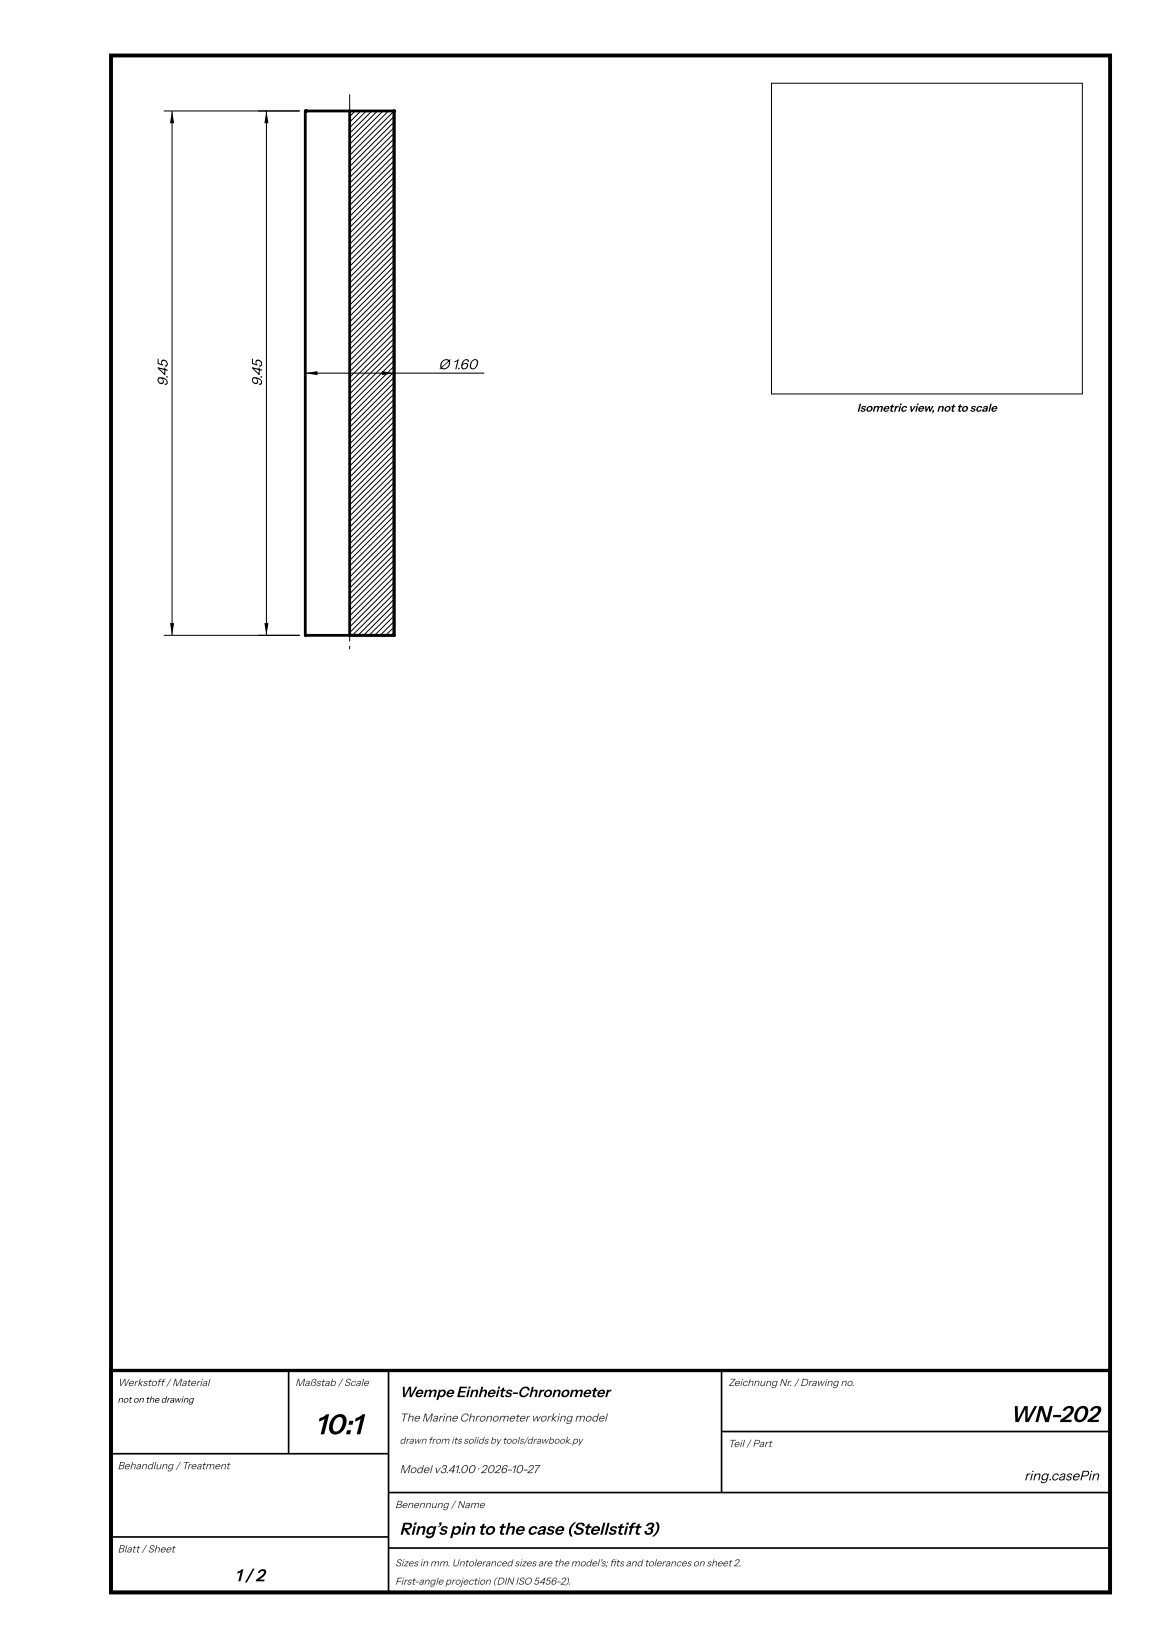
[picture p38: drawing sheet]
<svg xmlns="http://www.w3.org/2000/svg" width="210mm" height="297mm" viewBox="0 0 210 297" stroke-linecap="round" stroke-linejoin="round" font-family="sans-serif">
<defs><g id="words">
<text font-size="5.2" x="56.8" y="258.5">10:1</text>
<text font-size="4.1" x="182" y="256.3">WN-202</text>
<g font-size="3.1">
<text x="72" y="276.6">Ring’s pin to the case (Stellstift 3)</text>
<text x="42.3" y="285">1 / 2</text>
</g>
<text font-size="2.7" x="72" y="251.8">Wempe Einheits-Chronometer</text>
<g font-size="2.6">
<text x="30.2" y="69.6" transform="rotate(-90 30.2 69.6)">9.45</text>
<text x="47.2" y="69.6" transform="rotate(-90 47.2 69.6)">9.45</text>
<text x="79" y="66.5">Ø 1.60</text>
</g>
<text font-size="2.5" x="184.5" y="266.8">ring.casePin</text>
<text font-size="2.1" x="154.4" y="74.2">Isometric view, not to scale</text>
<g font-size="2.1" fill="#333">
<text x="72" y="256.2">The Marine Chronometer working model</text>
<text x="72" y="265.5">Model v3.41.00 · 2026-10-27</text>
</g>
<g font-size="1.9" fill="#333">
<text x="21.2" y="249.8">Werkstoff / Material</text>
<text x="53.2" y="249.8">Maßstab / Scale</text>
<text x="131.2" y="249.8">Zeichnung Nr. / Drawing no.</text>
<text x="131.2" y="260.8">Teil / Part</text>
<text x="21.2" y="264.8">Behandlung / Treatment</text>
<text x="71.2" y="271.8">Benennung / Name</text>
<text x="21.2" y="279.8">Blatt / Sheet</text>
</g>
<g font-size="1.8" fill="#333">
<text x="72" y="260.2">drawn from its solids by tools/drawbook.py</text>
<text x="71.2" y="282.3">Sizes in mm. Untoleranced sizes are the model's; fts and tolerances on sheet 2.</text>
<text x="71.2" y="285.6">First-angle projection (DIN ISO 5456-2).</text>
<text x="109.8" y="282.3">i</text>
</g>
<text font-size="1.6" x="21.2" y="252.8">not on the drawing</text>
</g></defs>
<path d="M63 20h8v94.5h-8zM63 20h-8v94.5h16v-94.5h-.1" fill="none" stroke="#000" stroke-width=".5"/>
<g fill="none" stroke="#000" stroke-width=".18">
<path d="M139 15h56v56h-56zM29.5 20h24.5M31 20v94.5M48 20v94.5M64 20l-1 1M65 20l-2 2M66 20l-3 3M67 20l-4 4M68 20l-5 5M69 20l-6 6M70 20l-7 7M71 20l-8 8"/>
<path d="M71 21l-8 8M71 22l-8 8M71 23l-8 8M71 24l-8 8M71 25l-8 8M71 26l-8 8M71 27l-8 8M71 28l-8 8M71 29l-8 8M71 30l-8 8M71 31l-8 8M71 32l-8 8"/>
<path d="M71 33l-8 8M71 34l-8 8M71 35l-8 8M71 36l-8 8M71 37l-8 8M71 38l-8 8M71 39l-8 8M71 40l-8 8M71 41l-8 8M71 42l-8 8M71 43l-8 8M71 44l-8 8"/>
<path d="M71 45l-8 8M71 46l-8 8M71 47l-8 8M71 48l-8 8M71 49l-8 8M71 50l-8 8M71 51l-8 8M71 52l-8 8M71 53l-8 8M71 54l-8 8M71 55l-8 8M71 56l-8 8"/>
<path d="M71 57l-8 8M71 58l-8 8M71 59l-8 8M55 67.3h32.2M71 60l-8 8M71 61l-8 8M71 62l-8 8M71 63l-8 8M71 64l-8 8M71 65l-8 8M71 66l-8 8M71 67l-8 8"/>
<path d="M71 68l-8 8M71 69l-8 8M71 70l-8 8M71 71l-8 8M71 72l-8 8M71 73l-8 8M71 74l-8 8M71 75l-8 8M71 76l-8 8M71 77l-8 8M71 78l-8 8M71 79l-8 8"/>
<path d="M71 80l-8 8M71 81l-8 8M71 82l-8 8M71 83l-8 8M71 84l-8 8M71 85l-8 8M71 86l-8 8M71 87l-8 8M71 88l-8 8M71 89l-8 8M71 90l-8 8M71 91l-8 8"/>
<path d="M71 92l-8 8M71 93l-8 8M71 94l-8 8M71 95l-8 8M71 96l-8 8M71 97l-8 8M71 98l-8 8M71 99l-8 8M29.5 114.5h24.5M71 100l-8 8M71 101l-8 8M71 102l-8 8"/>
<path d="M71 103l-8 8M71 104l-8 8M71 105l-8 8M71 106l-8 8M71 107l-7.5 7.5M71 108l-6.5 6.5M71 109l-5.5 5.5M71 110l-4.5 4.5M71 111l-3.5 3.5M71 112l-2.5 2.5M71 113l-1.5 1.5M71 114l-.5 .5"/>
</g>
<g fill="#000">
<path d="M31 20l.4 2.2h-.8zM48 20l.4 2.2h-.8zM55 67.3l2.2-.4v.7zM68.8 66.9l2.2 .4-2.2 .3zM30.6 112.3h.8l-.4 2.2zM47.6 112.3h.8l-.4 2.2z"/>
<path d="M62.9 17h.2v5h-.2zM62.9 22.8h.2v.6h-.2zM62.9 24.2h.2v5h-.2zM62.9 30h.2v.6h-.2zM62.9 31.4h.2v5h-.2zM62.9 37.2h.2v.6h-.2zM62.9 38.6h.2v5h-.2zM62.9 44.4h.2v.6h-.2zM62.9 45.8h.2v5h-.2zM62.9 51.6h.2v.6h-.2zM62.9 53h.2v5h-.2zM62.9 58.8h.2v.6h-.2zM62.9 60.2h.2v5h-.2zM62.9 66h.2v.6h-.2zM62.9 67.4h.2v5h-.2zM62.9 73.2h.2v.6h-.2zM62.9 74.6h.2v5h-.2zM62.9 80.4h.2v.6h-.2zM62.9 81.8h.2v5h-.2zM62.9 87.6h.2v.6h-.2zM62.9 89h.2v5h-.2zM62.9 94.8h.2v.6h-.2zM62.9 96.2h.2v5h-.2zM62.9 102h.2v.6h-.2zM62.9 103.4h.2v5h-.2zM62.9 109.2h.2v.6h-.2zM62.9 110.6h.2v5h-.2zM62.9 116.4h.2v.6h-.2z"/>
</g>
<path d="M20 10h180v277h-180z" fill="none" stroke="#000" stroke-width=".7" stroke-linecap="butt"/>
<path d="M20 247h180v40h-180z" fill="none" stroke="#000" stroke-width=".6"/>
<path d="M52 247v15M70 247v40M130 247v22M130 258h70M20 262h50M20 277h50M70 269h130M70 279h130" fill="none" stroke="#000" stroke-width=".3"/>
<use href="#words"/>
</svg>
